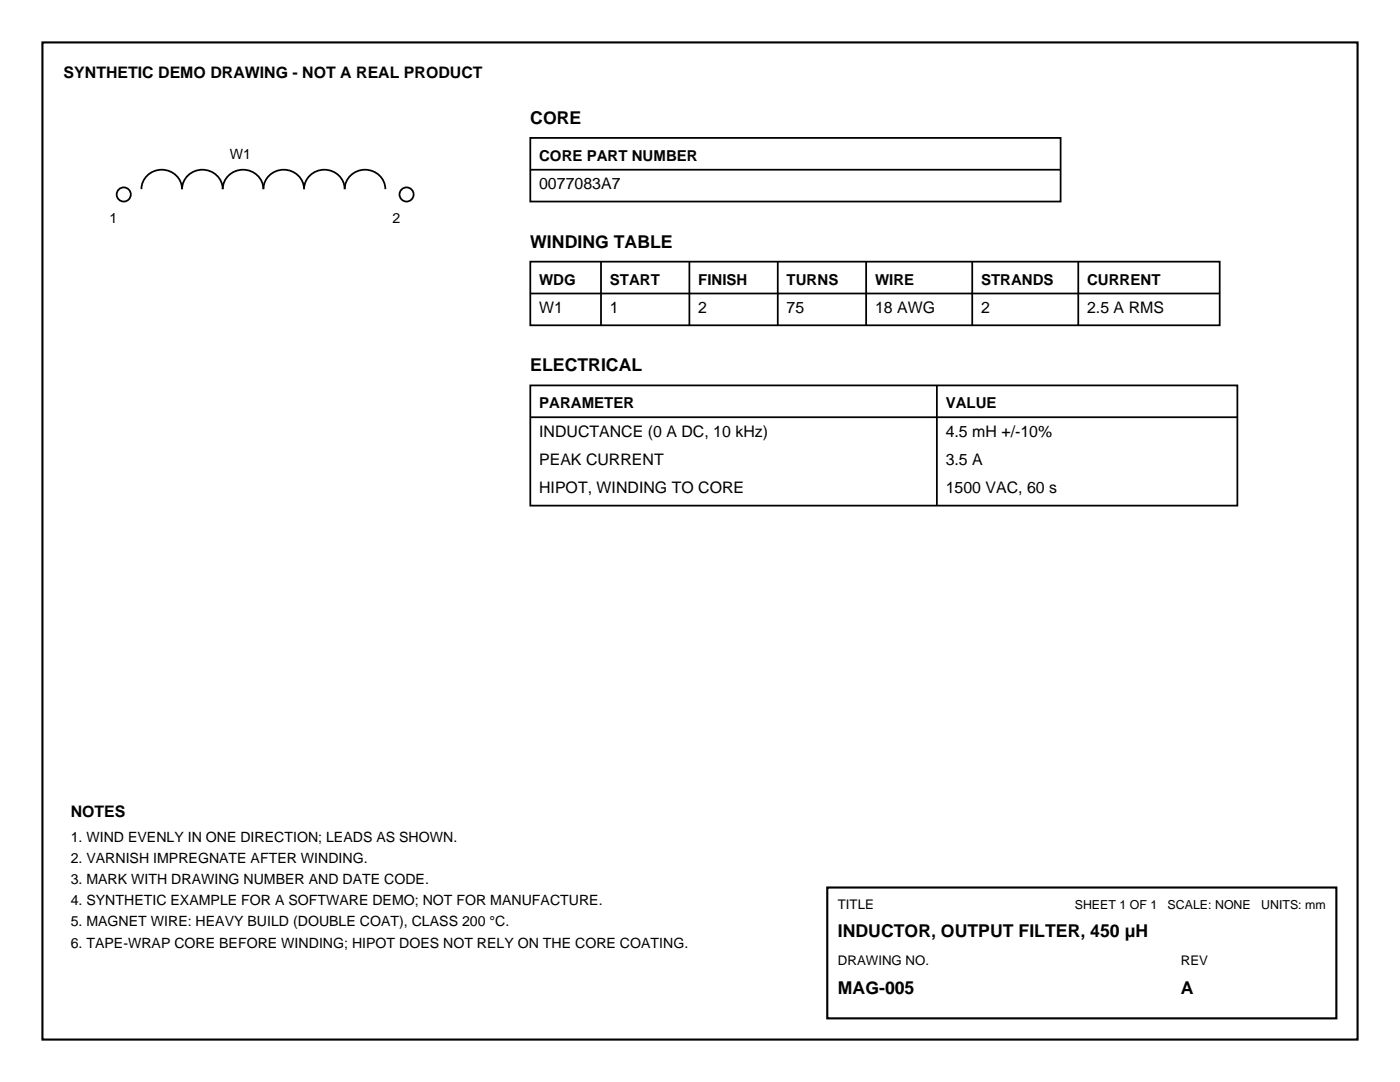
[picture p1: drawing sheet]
<svg xmlns="http://www.w3.org/2000/svg" width="279mm" height="216mm" viewBox="0 0 279 216" stroke-linecap="round" stroke-linejoin="round" font-family="sans-serif">
<defs><g id="words">
<g font-size="3.5">
<text x="105.8" y="24.7">CORE</text>
<text x="105.8" y="49.4">WINDING TABLE</text>
<text x="105.8" y="74.1">ELECTRICAL</text>
<text x="167.2" y="187">INDUCTOR, OUTPUT FILTER, 450 µH</text>
<text x="167.2" y="198.3">MAG-005</text>
<text x="235.7" y="198.3">A</text>
</g>
<g font-size="3.2">
<text x="12.7" y="15.5">SYNTHETIC DEMO DRAWING - NOT A REAL PRODUCT</text>
<text x="107.6" y="37.7">0077083A7</text>
<text x="107.6" y="62.4">W1</text>
<text x="121.7" y="62.4">1</text>
<text x="139.3" y="62.4">2</text>
<text x="157" y="62.4">75</text>
<text x="174.6" y="62.4">18 AWG</text>
<text x="195.8" y="62.4">2</text>
<text x="217" y="62.4">2.5 A RMS</text>
<text x="107.6" y="87.1">INDUCTANCE (0 A DC, 10 kHz)</text>
<text x="188.7" y="87.1">4.5 mH +/-10%</text>
<text x="107.6" y="92.8">PEAK CURRENT</text>
<text x="188.7" y="92.8">3.5 A</text>
<text x="107.6" y="98.4">HIPOT, WINDING TO CORE</text>
<text x="188.7" y="98.4">1500 VAC, 60 s</text>
<text x="14.1" y="163">NOTES</text>
</g>
<g font-size="3">
<text x="107.6" y="32.1">CORE PART NUMBER</text>
<text x="107.6" y="56.8">WDG</text>
<text x="121.7" y="56.8">START</text>
<text x="139.3" y="56.8">FINISH</text>
<text x="157" y="56.8">TURNS</text>
<text x="174.6" y="56.8">WIRE</text>
<text x="195.8" y="56.8">STRANDS</text>
<text x="217" y="56.8">CURRENT</text>
<text x="107.6" y="81.5">PARAMETER</text>
<text x="188.7" y="81.5">VALUE</text>
</g>
<g font-size="2.8">
<text x="45.9" y="31.8">W1</text>
<text x="21.9" y="44.4">1</text>
<text x="78.3" y="44.4">2</text>
<text x="14.1" y="167.9">1. WIND EVENLY IN ONE DIRECTION; LEADS AS SHOWN.</text>
<text x="14.1" y="172.2">2. VARNISH IMPREGNATE AFTER WINDING.</text>
<text x="14.1" y="176.4">3. MARK WITH DRAWING NUMBER AND DATE CODE.</text>
<text x="14.1" y="180.6">4. SYNTHETIC EXAMPLE FOR A SOFTWARE DEMO; NOT FOR MANUFACTURE.</text>
<text x="14.1" y="184.9">5. MAGNET WIRE: HEAVY BUILD (DOUBLE COAT), CLASS 200 °C.</text>
<text x="14.1" y="189.1">6. TAPE-WRAP CORE BEFORE WINDING; HIPOT DOES NOT RELY ON THE CORE COATING.</text>
</g>
<g font-size="2.6">
<text x="167.2" y="181.3">TITLE</text>
<text x="167.2" y="192.6">DRAWING NO.</text>
<text x="235.7" y="192.6">REV</text>
</g>
<g font-size="2.5">
<text x="214.5" y="181.3">SHEET 1 OF 1</text>
<text x="233" y="181.3">SCALE: NONE</text>
<text x="251.7" y="181.3">UNITS: mm</text>
</g>
</g></defs>
<path d="M8.5 8.5h262.4v198.9h-262.4zM165.1 177.1h101.6v26.1h-101.6z" fill="none" stroke="#000" stroke-width=".42"/>
<g fill="none" stroke="#000" stroke-width=".35">
<path d="M28.2 37.7a4.1 4.1 0 0 1 4.1-3.8 4.1 4.1 0 0 1 4 3.8 4.1 4.1 0 0 1 4.1-3.8 4.1 4.1 0 0 1 4 3.8 4.1 4.1 0 0 1 4.1-3.8 4.1 4.1 0 0 1 4.1 3.8 4.1 4.1 0 0 1 4-3.8 4.1 4.1 0 0 1 4.1 3.8 4.1 4.1 0 0 1 4-3.8 4.1 4.1 0 0 1 4.1 3.8 4.1 4.1 0 0 1 4-3.8 4.1 4.1 0 0 1 4.1 3.8M105.8 27.5h105.9v12.7h-105.9zM105.8 33.9h105.9M105.8 52.2h137.6v12.7h-137.6zM105.8 58.6h137.6M119.9 52.2v12.7M137.6 52.2v12.7M155.2 52.2v12.7M172.9 52.2v12.7M194 52.2v12.7M215.2 52.2v12.7M105.8 76.9h141.1v24h-141.1z"/>
<path d="M187 76.9v24M105.8 83.3h141.1"/>
<circle cx="24.7" cy="38.8" r="1.41"/>
<circle cx="81.1" cy="38.8" r="1.41"/>
</g>
<use href="#words"/>
</svg>
